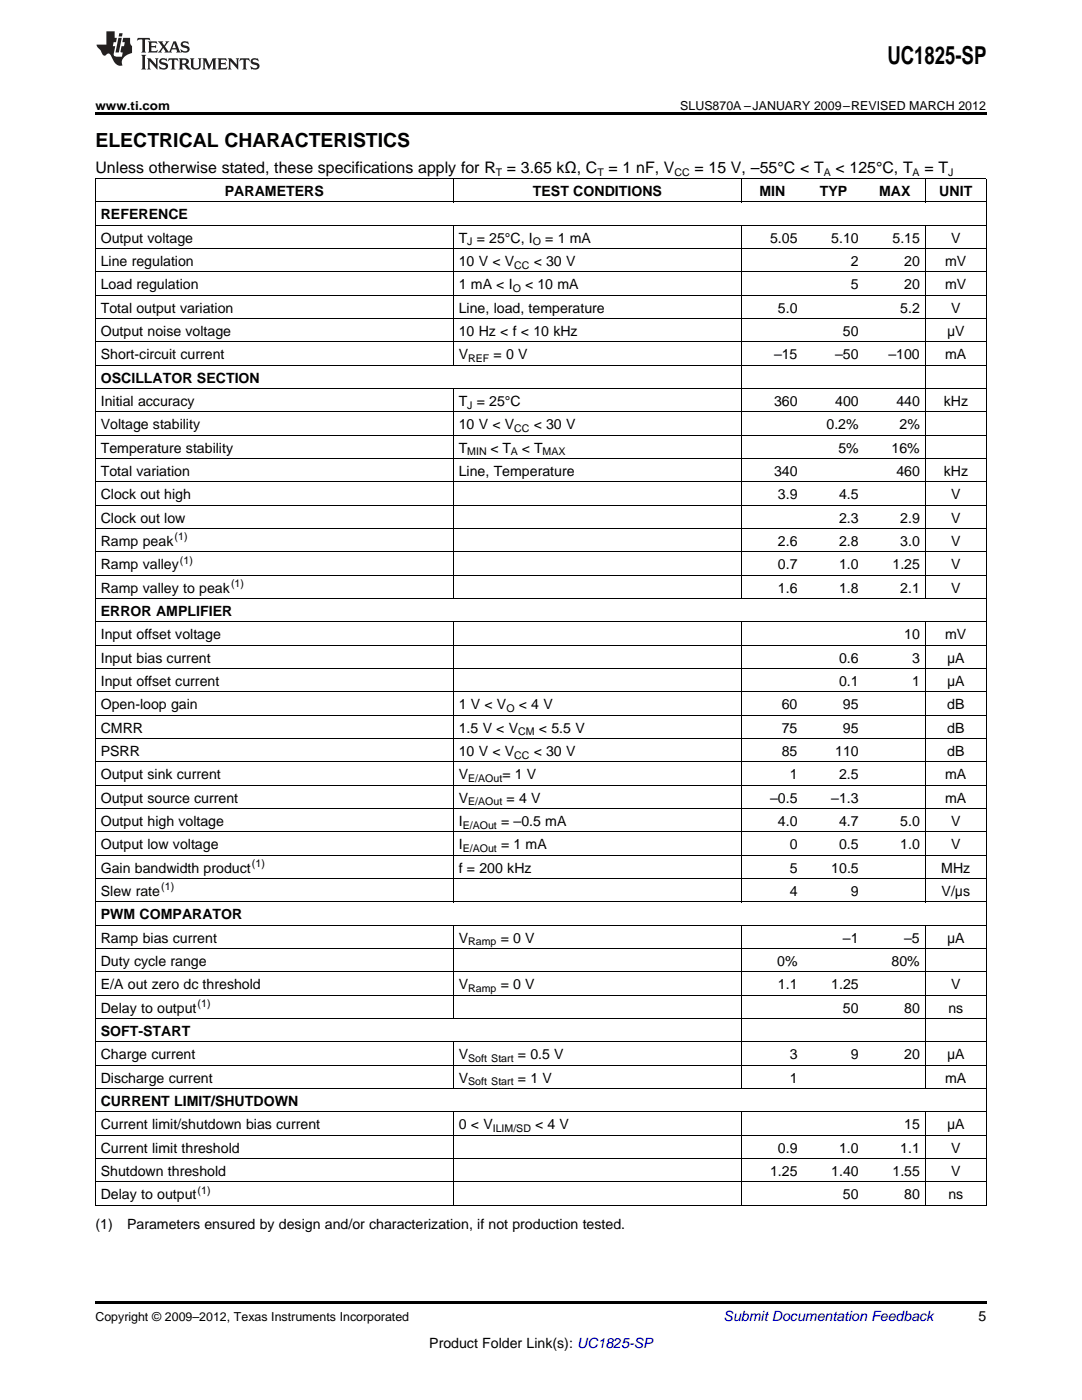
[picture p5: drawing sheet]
<svg xmlns="http://www.w3.org/2000/svg" width="216mm" height="279mm" viewBox="0 0 216 279" stroke-linecap="round" stroke-linejoin="round" font-family="sans-serif">
<defs><g id="words">
<text font-size="4.9" x="177.1" y="12.8">UC1825-SP</text>
<text font-size="3.9" x="19" y="29.3">ELECTRICAL CHARACTERISTICS</text>
<g font-size="3.2">
<text x="19" y="34.4">Unless otherwise stated, these specifications apply for R = 3.65 kΩ, C</text>
<text x="121.4" y="34.4">= 1 nF, V</text>
<text x="138.6" y="34.4">= 15 V, –55°C &lt; T</text>
<text x="166.7" y="34.4">&lt; 125°C, T</text>
<text x="184.5" y="34.4">= T</text>
</g>
<g font-size="2.8">
<text x="44.9" y="39.1">PARAMETERS</text>
<text x="106.3" y="39.1">TEST CONDITIONS</text>
<text x="151.5" y="39.1">MIN</text>
<text x="163.6" y="39.1">TYP</text>
<text x="175.4" y="39.1">MAX</text>
<text x="187.4" y="39.1">UNIT</text>
<text x="20.1" y="43.7">REFERENCE</text>
<text x="20.1" y="48.4">Output voltage</text>
<text x="20.1" y="53.1">Line regulation</text>
<text x="91.5" y="48.4">T = 25°C, I</text>
<text x="91.5" y="53.1">10 V &lt; V</text>
<text x="106.5" y="53.1">&lt; 30 V</text>
<text x="108.8" y="48.4">= 1 mA</text>
<text x="153.7" y="48.4">5.05</text>
<text x="165.9" y="48.4">5.10</text>
<text x="169.8" y="53.1">2</text>
<text x="178.1" y="48.4">5.15</text>
<text x="180.4" y="53.1">20</text>
<text x="188.6" y="53.1">mV</text>
<text x="189.8" y="48.4">V</text>
<text x="20.1" y="57.7">Load regulation</text>
<text x="91.5" y="57.7">1 mA &lt; I</text>
<text x="104.8" y="57.7">&lt; 10 mA</text>
<text x="169.8" y="57.7">5</text>
<text x="180.4" y="57.7">20</text>
<text x="188.6" y="57.7">mV</text>
<text x="20.1" y="62.4">Total output variation</text>
<text x="91.5" y="62.4">Line, load, temperature</text>
<text x="155.2" y="62.4">5.0</text>
<text x="179.6" y="62.4">5.2</text>
<text x="189.8" y="62.4">V</text>
<text x="20.1" y="67">Output noise voltage</text>
<text x="20.1" y="71.7">Short-circuit current</text>
<text x="91.5" y="67">10 Hz &lt; f &lt; 10 kHz</text>
<text x="91.5" y="71.7">V</text>
<text x="98.5" y="71.7">= 0 V</text>
<text x="154.4" y="71.7">–15</text>
<text x="166.7" y="71.7">–50</text>
<text x="168.2" y="67">50</text>
<text x="177.3" y="71.7">–100</text>
<text x="188.6" y="71.7">mA</text>
<text x="189" y="67">μV</text>
<text x="20.1" y="76.3">OSCILLATOR SECTION</text>
<text x="20.1" y="81">Initial accuracy</text>
<text x="91.5" y="81">T = 25°C</text>
<text x="154.4" y="81">360</text>
<text x="166.7" y="81">400</text>
<text x="178.9" y="81">440</text>
<text x="188.3" y="81">kHz</text>
<text x="20.1" y="85.7">Voltage stability</text>
<text x="91.5" y="85.7">10 V &lt; V</text>
<text x="106.5" y="85.7">&lt; 30 V</text>
<text x="164.9" y="85.7">0.2%</text>
<text x="179.5" y="85.7">2%</text>
<text x="20.1" y="90.3">Temperature stability</text>
<text x="20.1" y="95">Total variation</text>
<text x="91.5" y="90.3">T</text>
<text x="91.5" y="95">Line, Temperature</text>
<text x="97.9" y="90.3">&lt; T</text>
<text x="104.1" y="90.3">&lt; T</text>
<text x="154.4" y="95">340</text>
<text x="167.3" y="90.3">5%</text>
<text x="177.9" y="90.3">16%</text>
<text x="178.9" y="95">460</text>
<text x="188.3" y="95">kHz</text>
<text x="20.1" y="99.6">Clock out high</text>
<text x="155.2" y="99.6">3.9</text>
<text x="167.4" y="99.6">4.5</text>
<text x="189.8" y="99.6">V</text>
<text x="20.1" y="104.3">Clock out low</text>
<text x="167.4" y="104.3">2.3</text>
<text x="179.6" y="104.3">2.9</text>
<text x="189.8" y="104.3">V</text>
<text x="20.1" y="108.9">Ramp peak</text>
<text x="20.1" y="113.6">Ramp valley</text>
<text x="155.2" y="108.9">2.6</text>
<text x="155.2" y="113.6">0.7</text>
<text x="167.4" y="108.9">2.8</text>
<text x="167.4" y="113.6">1.0</text>
<text x="178.1" y="113.6">1.25</text>
<text x="179.6" y="108.9">3.0</text>
<text x="189.8" y="108.9">V</text>
<text x="189.8" y="113.6">V</text>
<text x="20.1" y="118.3">Ramp valley to peak</text>
<text x="155.2" y="118.3">1.6</text>
<text x="167.4" y="118.3">1.8</text>
<text x="179.6" y="118.3">2.1</text>
<text x="189.8" y="118.3">V</text>
<text x="20.1" y="122.9">ERROR AMPLIFIER</text>
<text x="20.1" y="127.6">Input offset voltage</text>
<text x="180.4" y="127.6">10</text>
<text x="188.6" y="127.6">mV</text>
<text x="20.1" y="132.2">Input bias current</text>
<text x="20.1" y="136.9">Input offset current</text>
<text x="167.4" y="132.2">0.6</text>
<text x="167.4" y="136.9">0.1</text>
<text x="182" y="132.2">3</text>
<text x="182" y="136.9">1</text>
<text x="189" y="132.2">μA</text>
<text x="189" y="136.9">μA</text>
<text x="20.1" y="141.5">Open-loop gain</text>
<text x="91.5" y="141.5">1 V &lt; V</text>
<text x="103.5" y="141.5">&lt; 4 V</text>
<text x="156" y="141.5">60</text>
<text x="168.2" y="141.5">95</text>
<text x="189" y="141.5">dB</text>
<text x="20.1" y="146.2">CMRR</text>
<text x="91.5" y="146.2">1.5 V &lt; V</text>
<text x="107.5" y="146.2">&lt; 5.5 V</text>
<text x="156" y="146.2">75</text>
<text x="168.2" y="146.2">95</text>
<text x="189" y="146.2">dB</text>
<text x="20.1" y="150.8">PSRR</text>
<text x="20.1" y="155.5">Output sink current</text>
<text x="91.5" y="150.8">10 V &lt; V</text>
<text x="91.5" y="155.5">V</text>
<text x="100.2" y="155.5">= 1 V</text>
<text x="106.5" y="150.8">&lt; 30 V</text>
<text x="156" y="150.8">85</text>
<text x="157.6" y="155.5">1</text>
<text x="166.7" y="150.8">110</text>
<text x="167.4" y="155.5">2.5</text>
<text x="188.6" y="155.5">mA</text>
<text x="189" y="150.8">dB</text>
<text x="20.1" y="160.2">Output source current</text>
<text x="91.5" y="160.2">V</text>
<text x="101.1" y="160.2">= 4 V</text>
<text x="153.7" y="160.2">–0.5</text>
<text x="165.9" y="160.2">–1.3</text>
<text x="188.6" y="160.2">mA</text>
<text x="20.1" y="164.8">Output high voltage</text>
<text x="91.5" y="164.8">I</text>
<text x="100" y="164.8">= –0.5 mA</text>
<text x="155.2" y="164.8">4.0</text>
<text x="167.4" y="164.8">4.7</text>
<text x="179.6" y="164.8">5.0</text>
<text x="189.8" y="164.8">V</text>
<text x="20.1" y="169.5">Output low voltage</text>
<text x="91.5" y="169.5">I</text>
<text x="100" y="169.5">= 1 mA</text>
<text x="157.6" y="169.5">0</text>
<text x="167.4" y="169.5">0.5</text>
<text x="179.6" y="169.5">1.0</text>
<text x="189.8" y="169.5">V</text>
<text x="20.1" y="174.1">Gain bandwidth product</text>
<text x="20.1" y="178.8">Slew rate</text>
<text x="91.5" y="174.1">f = 200 kHz</text>
<text x="157.6" y="174.1">5</text>
<text x="157.6" y="178.8">4</text>
<text x="165.9" y="174.1">10.5</text>
<text x="169.8" y="178.8">9</text>
<text x="187.8" y="174.1">MHz</text>
<text x="187.9" y="178.8">V/μs</text>
<text x="20.1" y="183.4">PWM COMPARATOR</text>
<text x="20.1" y="188.1">Ramp bias current</text>
<text x="91.5" y="188.1">V</text>
<text x="99.9" y="188.1">= 0 V</text>
<text x="168.2" y="188.1">–1</text>
<text x="180.4" y="188.1">–5</text>
<text x="189" y="188.1">μA</text>
<text x="20.1" y="192.8">Duty cycle range</text>
<text x="20.1" y="197.4">E/A out zero dc threshold</text>
<text x="91.5" y="197.4">V</text>
<text x="99.9" y="197.4">= 0 V</text>
<text x="155.1" y="192.8">0%</text>
<text x="155.2" y="197.4">1.1</text>
<text x="165.9" y="197.4">1.25</text>
<text x="177.9" y="192.8">80%</text>
<text x="189.8" y="197.4">V</text>
<text x="20.1" y="202.1">Delay to output</text>
<text x="168.2" y="202.1">50</text>
<text x="180.4" y="202.1">80</text>
<text x="189.2" y="202.1">ns</text>
<text x="20.1" y="206.7">SOFT-START</text>
<text x="20.1" y="211.4">Charge current</text>
<text x="91.5" y="211.4">V</text>
<text x="103.3" y="211.4">= 0.5 V</text>
<text x="157.6" y="211.4">3</text>
<text x="169.8" y="211.4">9</text>
<text x="180.4" y="211.4">20</text>
<text x="189" y="211.4">μA</text>
<text x="20.1" y="216">Discharge current</text>
<text x="20.1" y="220.7">CURRENT LIMIT/SHUTDOWN</text>
<text x="91.5" y="216">V</text>
<text x="103.3" y="216">= 1 V</text>
<text x="157.6" y="216">1</text>
<text x="188.6" y="216">mA</text>
<text x="20.1" y="225.4">Current limit/shutdown bias current</text>
<text x="91.5" y="225.4">0 &lt; V</text>
<text x="106.8" y="225.4">&lt; 4 V</text>
<text x="180.4" y="225.4">15</text>
<text x="189" y="225.4">μA</text>
<text x="20.1" y="230">Current limit threshold</text>
<text x="155.2" y="230">0.9</text>
<text x="167.4" y="230">1.0</text>
<text x="179.6" y="230">1.1</text>
<text x="189.8" y="230">V</text>
<text x="20.1" y="234.7">Shutdown threshold</text>
<text x="20.1" y="239.3">Delay to output</text>
<text x="153.7" y="234.7">1.25</text>
<text x="165.9" y="234.7">1.40</text>
<text x="168.2" y="239.3">50</text>
<text x="178.1" y="234.7">1.55</text>
<text x="180.4" y="239.3">80</text>
<text x="189.2" y="239.3">ns</text>
<text x="189.8" y="234.7">V</text>
<text x="19" y="245.2">(1)</text>
<text x="25.4" y="245.2">Parameters ensured by design and/or characterization, if not production tested.</text>
<text x="195.3" y="263.6">5</text>
<text x="85.7" y="269">Product Folder Link(s): UC1825-SP</text>
</g>
<text font-size="2.8" fill="#0000c8" x="144.4" y="263.6">Submit Documentation Feedback</text>
<g font-size="2.5">
<text x="19" y="21.9">www.ti.com</text>
<text x="135.7" y="21.9">SLUS870A –JANUARY 2009–REVISED MARCH 2012</text>
<text x="19" y="263.6">Copyright © 2009–2012, Texas Instruments Incorporated</text>
</g>
<g font-size="2.1">
<text x="98.9" y="35.1">T</text>
<text x="119.2" y="35.1">T</text>
<text x="134.6" y="35.1">CC</text>
<text x="164.4" y="35.1">A</text>
<text x="182.1" y="35.1">A</text>
<text x="189.2" y="35.1">J</text>
<text x="93.2" y="49">J</text>
<text x="102.6" y="53.6">CC</text>
<text x="106.3" y="49">O</text>
<text x="102.3" y="58.3">O</text>
<text x="93.4" y="72.2">REF</text>
<text x="93.2" y="81.6">J</text>
<text x="102.6" y="86.2">CC</text>
<text x="93.2" y="90.9">MIN</text>
<text x="102" y="90.9">A</text>
<text x="108.3" y="90.9">MAX</text>
<text x="34.8" y="107.8">(1)</text>
<text x="35.9" y="112.5">(1)</text>
<text x="46.1" y="117.1">(1)</text>
<text x="101" y="142.1">O</text>
<text x="103.4" y="146.8">CM</text>
<text x="102.6" y="151.4">CC</text>
<text x="93.4" y="156.1">E/AOut</text>
<text x="93.4" y="160.7">E/AOut</text>
<text x="92.3" y="165.4">E/AOut</text>
<text x="50.3" y="173">(1)</text>
<text x="92.3" y="170">E/AOut</text>
<text x="32.2" y="177.7">(1)</text>
<text x="93.4" y="188.7">Ramp</text>
<text x="93.4" y="198">Ramp</text>
<text x="39.4" y="200.9">(1)</text>
<text x="93.4" y="211.9">Soft Start</text>
<text x="93.4" y="216.6">Soft Start</text>
<text x="98.3" y="225.9">ILIM/SD</text>
<text x="39.4" y="238.2">(1)</text>
</g>
</g></defs>
<g fill="#231f20">
<path d="M27.5 7.6l-.1 .5 .4-.2h.6v.1v2.1l-.2 .4h1l-.3-.4v-2.1l.1-.1h.5l.5 .2-.2-.5zM29.5 8.3l.2 .3v1.5l-.2 .4h1.8l.2-.6a1.04 1.04 0 0 1-1.3 .2v-.7h.6l.3 .2v-.6l-.3 .2h-.6v-.6l.8-.1 .4 .3-.2-.5zM31.5 8.3l.9 1.1-.9 1.1h.8l-.2-.2 .5-.7 .4 .7-.2 .2h1.5l-.1-.2 .1-.4h.9l.1 .4-.2 .2h1l-.3-.3-.7-1.9h-.5l-.9 2-.8-1 .9-1h-.8l.1 .3-.3 .5-.4-.6 .2-.2zM34.7 8.6l.4 1h-.7zM36.3 8.4a.63 .63 0 0 0-.2 .7 .63 .63 0 0 0 .6 .4l.6 .2 .1 .2a.75 .75 0 0 1-.7 .4 .75 .75 0 0 1-.6-.5l.1 .7 .1-.1a1.11 1.11 0 0 0 1.5-.6 1.13 1.13 0 0 0-1.2-.8l-.1-.4a1.04 1.04 0 0 1 1.2 .2l-.2-.5-.1 .1-.5-.2zM28.2 10.9l.2 .4v2.2l-.2 .4h1l-.3-.4v-2.2l.3-.4zM29.3 11.6l.3 .4v1.5l-.3 .4h.8l-.2-.4v-1.3l1.5 1.7v-1.9l.2-.4h-.7l.2 .4v.9l-1.1-1.3zM32 11.8a.62 .62 0 0 0-.2 .7 .62 .62 0 0 0 .6 .4l.6 .1 .1 .3a.76 .76 0 0 1-.7 .3 .76 .76 0 0 1-.6-.4l.1 .7 .1-.1a1.11 1.11 0 0 0 1.5-.6 1.13 1.13 0 0 0-1.2-.8l-.1-.4a1.04 1.04 0 0 1 1.2 .2l-.2-.6-.1 .1-.5-.1zM33.7 11.6l-.2 .6a.61 .61 0 0 1 .8-.3v1.6l-.2 .4h.9l-.2-.4v-1.6a.63 .63 0 0 1 .8 .3l-.2-.6zM35.6 11.6l.3 .4v1.5l-.3 .4h1l-.2-.2v-.8l.5 .2a.76 .76 0 0 0 1.2 .7l-1-1a.58 .58 0 0 0 .6-.5 .58 .58 0 0 0-.5-.6zM36.4 11.9h.1a.45 .45 0 0 1 .5 .1 .45 .45 0 0 1 .1 .5l-.7 .2zM37.9 11.6l.2 .2a2.17 2.17 0 0 0 .3 1.9 .99 .99 0 0 0 1.6-.6v-1.1l.2-.4h-.7l.2 .2a1.92 1.92 0 0 1-.2 1.8 .6 .6 0 0 1-.9-.5v-1.1l.2-.4zM40.4 11.6l.2 .4v1.5l-.2 .4h.7l-.2-.4v-1.4l.8 1.8 .8-1.8v1.4l-.2 .4h.9l-.2-.4v-1.5l.2-.4h-.8l-.6 1.5-.6-1.5zM43.4 11.6l.2 .4v1.5l-.2 .4h1.8l.2-.6a1.04 1.04 0 0 1-1.3 .1v-.6h.5l.4 .2v-.6l-.4 .2h-.5v-.7h.8l.3 .3-.1-.6zM45.5 11.6l.2 .4v1.5l-.2 .4h.7l-.2-.4v-1.3l1.5 1.7v-1.9l.2-.4h-.7l.2 .4v.9l-1.1-1.3zM47.9 11.6l-.1 .6a.61 .61 0 0 1 .8-.3v1.6l-.3 .4h1l-.3-.4 .1-1.6a.63 .63 0 0 1 .7 .3l-.1-.6zM50.2 11.8a.62 .62 0 0 0-.2 .7 .62 .62 0 0 0 .6 .4l.6 .1 .2 .3a.76 .76 0 0 1-.8 .3 .76 .76 0 0 1-.6-.4l.1 .7 .2-.1a1.11 1.11 0 0 0 1.5-.6 1.13 1.13 0 0 0-1.3-.8l-.1-.4a1.04 1.04 0 0 1 1.2 .2l-.1-.6-.2 .1-.5-.1z"/>
<path d="M21.2 6.3v2.6h-1.9l.1 .4 .7 .9a.91 .91 0 0 0 1 .8 .56 .56 0 0 1 .5-.3 .56 .56 0 0 1 .5 .3l.4 .8a1.53 1.53 0 0 0 1.9 1.2 1.54 1.54 0 0 1 1-2.1l.9-.3v-1.4a1.52 1.52 0 0 1-.3-1.6h-1.4l-.2 .8h.5l-.2 .8h-.4l-.2 1v.2l.4 .1-.2 .8a1.93 1.93 0 0 1-1.6-.3l.3-1.8h-.5l.2-.8h.4l.2-.8h-.4v-1.3zM23.6 7.6l-.6 2.9h.7l.6-2.9zM23.8 6.6l-.1 .7h.6l.2-.7z"/>
</g>
<path d="M19 22.5h177.8v.5h-177.8zM19 259.7h177.8v.5h-177.8z" fill="#000"/>
<g fill="none" stroke="#000" stroke-width=".2">
<path d="M19 35.6h177.8M19.1 35.7v204.9M90.4 35.7v4.7M148 35.7v4.7M184.6 35.7v4.7M196.8 35.7v204.9M19 58.9h177.8M19 54.3h177.8M19 49.6h177.8M19 45h177.8M19 40.3h177.8M90.4 45v28"/>
<path d="M148 45v74.5M184.6 45v74.5M19 77.6h177.8M19 72.9h177.8M19 68.2h177.8M19 63.6h177.8M90.4 77.6v41.9M19 96.2h177.8M19 91.5h177.8M19 86.9h177.8M19 82.2h177.8M19 119.5h177.8"/>
<path d="M19 114.8h177.8M19 110.2h177.8M19 105.5h177.8M19 100.8h177.8M19 138.1h177.8M19 133.4h177.8M19 128.8h177.8M19 124.1h177.8M90.4 124.2v55.9M148 124.2v55.9M184.6 124.2v55.9M19 156.7h177.8"/>
<path d="M19 152.1h177.8M19 147.4h177.8M19 142.8h177.8M19 175.3h177.8M19 170.7h177.8M19 166h177.8M19 161.4h177.8M19 198.6h177.8M19 194h177.8M19 189.3h177.8M19 184.7h177.8M19 180h177.8"/>
<path d="M90.4 184.7v18.6M148 184.7v32.6M184.6 184.7v32.6M19 217.3h177.8M19 212.6h177.8M19 207.9h177.8M19 203.3h177.8M90.4 208v9.3M19 235.9h177.8M19 231.2h177.8M19 226.6h177.8M19 221.9h177.8"/>
<path d="M90.4 222v18.6M148 222v18.6M184.6 222v18.6M19 240.5h177.8"/>
</g>
<use href="#words"/>
</svg>
